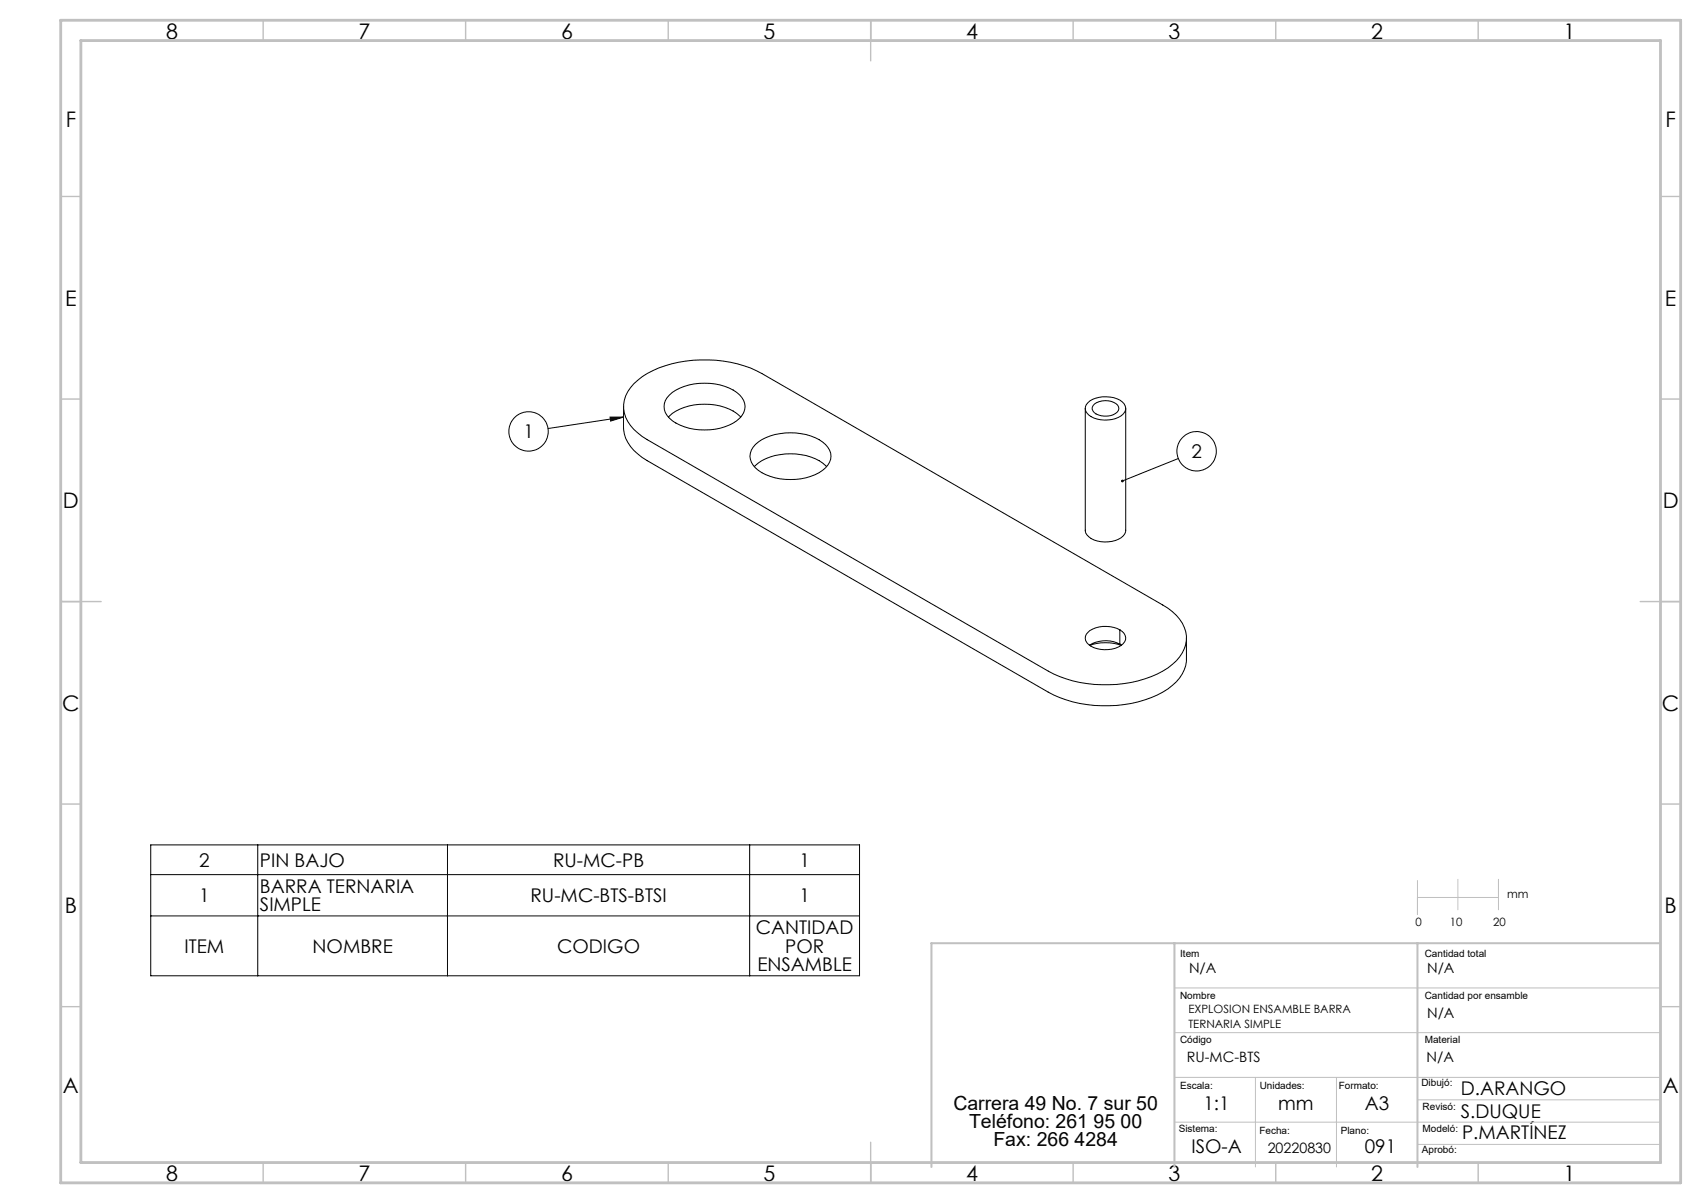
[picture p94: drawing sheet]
<svg xmlns="http://www.w3.org/2000/svg" width="420mm" height="297mm" viewBox="0 0 420 297" stroke-linecap="round" stroke-linejoin="round" font-family="sans-serif">
<defs><g id="words">
<g font-size="5.3">
<text x="41" y="9.5">8</text>
<text x="88.5" y="9.5">7</text>
<text x="138.5" y="9.5">6</text>
<text x="188.5" y="9.5">5</text>
<text x="238.5" y="9.5">4</text>
<text x="288.5" y="9.5">3</text>
<text x="338.5" y="9.5">2</text>
<text x="386" y="9.5">1</text>
<text x="16.2" y="31.3">F</text>
<text x="411.2" y="31.3">F</text>
<text x="16.1" y="75.5">E</text>
<text x="411.1" y="75.5">E</text>
<text x="15.5" y="125.5">D</text>
<text x="410.5" y="125.5">D</text>
<text x="15.4" y="175.5">C</text>
<text x="410.4" y="175.5">C</text>
<text x="16" y="225.5">B</text>
<text x="411" y="225.5">B</text>
<text x="15.5" y="269.8">A</text>
<text x="410.5" y="269.8">A</text>
<text x="41" y="291.5">8</text>
<text x="88.5" y="291.5">7</text>
<text x="138.5" y="291.5">6</text>
<text x="188.5" y="291.5">5</text>
<text x="238.5" y="291.5">4</text>
<text x="288.5" y="291.5">3</text>
<text x="338.5" y="291.5">2</text>
<text x="386" y="291.5">1</text>
</g>
<g font-size="4.8">
<text x="235.4" y="274">Carrera 49 No. 7 sur 50</text>
<text x="239.3" y="278.5">Teléfono: 261 95 00</text>
<text x="245.3" y="283">Fax: 266 4284</text>
</g>
<g font-size="4.7">
<text x="129.2" y="108.2">1</text>
<text x="294.2" y="113.1">2</text>
<text x="49.2" y="213.9">2</text>
<text x="64.2" y="213.9">PIN BAJO</text>
<text x="136.6" y="213.9">RU-MC-PB</text>
<text x="197.4" y="213.9">1</text>
<text x="64.2" y="220.4">BARRA TERNARIA</text>
<text x="49.2" y="222.7">1</text>
<text x="64.2" y="225">SIMPLE</text>
<text x="131" y="222.7">RU-MC-BTS-BTSI</text>
<text x="197.4" y="222.7">1</text>
<text x="186.6" y="230.6">CANTIDAD</text>
<text x="45.5" y="235.2">ITEM</text>
<text x="77.2" y="235.2">NOMBRE</text>
<text x="137.6" y="235.2">CODIGO</text>
<text x="187" y="239.7">ENSAMBLE</text>
<text x="193.9" y="235.2">POR</text>
<text x="297.2" y="274">1:1</text>
<text x="315.6" y="274">mm</text>
<text x="337" y="274">A3</text>
<text x="360.7" y="270.3">D.ARANGO</text>
<text x="360.7" y="276">S.DUQUE</text>
<text x="361" y="281.3">P.MARTÍNEZ</text>
<text x="294.2" y="284.6">ISO-A</text>
<text x="337" y="284.6">091</text>
</g>
<g font-size="3.5">
<text x="293.6" y="240.3">N/A</text>
<text x="352.4" y="240.3">N/A</text>
<text x="352.4" y="251.3">N/A</text>
<text x="293.1" y="262.2">RU-MC-BTS</text>
<text x="352.2" y="262.1">N/A</text>
<text x="313" y="284.6">20220830</text>
</g>
<g font-size="2.8">
<text x="372.2" y="221.7">mm</text>
<text x="349.5" y="228.6">0</text>
<text x="357.9" y="228.6">10</text>
<text x="368.7" y="228.6">20</text>
<text x="293.4" y="250">EXPLOSION ENSAMBLE BARRA</text>
<text x="293.4" y="253.8">TERNARIA SIMPLE</text>
</g>
<g font-size="2.5">
<text x="291.4" y="236.2">Item</text>
<text x="351.8" y="236.2">Cantidad total</text>
<text x="291.4" y="246.6">Nombre</text>
<text x="351.8" y="246.6">Cantidad por ensamble</text>
<text x="291.4" y="257.6">Código</text>
<text x="351.8" y="257.6">Material</text>
<text x="291.4" y="268.8">Escala:</text>
<text x="311" y="268.9">Unidades:</text>
<text x="330.6" y="268.8">Formato:</text>
<text x="351" y="268.1">Dibujó:</text>
<text x="351.3" y="274">Revisó:</text>
<text x="291" y="279.5">Sistema:</text>
<text x="311" y="280.1">Fecha:</text>
<text x="331.1" y="280.1">Plano:</text>
<text x="351.3" y="279.5">Modeló:</text>
<text x="351.1" y="284.5">Aprobó:</text>
</g>
</g></defs>
<g fill="none" stroke="#000" stroke-width=".25">
<path d="M156.5 94.8a23.3 23.3 0 0 1 14.7-5.9 30.2 30.2 0 0 1 16.9 3.3l99 57.2a10.3 10.3 0 0 1 5.8 7.6 9.2 9.2 0 0 1-4.5 7.9 30.9 30.9 0 0 1-28.2 1.5l-100.4-57.9a10.4 10.4 0 0 1-5.8-7.6 7.9 7.9 0 0 1 2.5-6.1zM165.3 97.5a14 14 0 0 1 12.5-2.5 7.6 7.6 0 0 1 6.1 4.6 4.5 4.5 0 0 1-2.9 4.9 15.4 15.4 0 0 1-15-.6 3.9 3.9 0 0 1-.7-6.4zM268.6 99.4a7.1 7.1 0 0 1 8.5-.2 2.01 2.01 0 0 1-.3 3.5 7.5 7.5 0 0 1-7.9-.2 1.91 1.91 0 0 1-.3-3.1zM270.3 99.7a4.7 4.7 0 0 1 5.6 .3 1.53 1.53 0 0 1-1.1 2.4 4.4 4.4 0 0 1-5-1 1.26 1.26 0 0 1 .5-1.7zM150.6 103h3.4l-3.2 1zM154 103l-18.7 2.8M154 100.4v5.1a9.4 9.4 0 0 0 4.6 7.5l100.2 57.9a31.3 31.3 0 0 0 28.3 0 10.3 10.3 0 0 0 5.8-7.6v-5.8M165 103a13.8 13.8 0 0 1 12.8-2.8 9.9 9.9 0 0 1 5.1 2.8M186.2 115.2a13.8 13.8 0 0 1 12.8-2.7 9.9 9.9 0 0 1 5.1 2.7M186.5 109.7a14 14 0 0 1 12.5-2.4 7.7 7.7 0 0 1 6.1 4.6 4.6 4.6 0 0 1-2.9 4.8 15.3 15.3 0 0 1-14.9-.6 4 4 0 0 1-.8-6.4zM268 100.8v30.1a3.8 3.8 0 0 0 3.8 2.8 6.1 6.1 0 0 0 5.9-1.9l.3-.9v-30.1M290.9 113.2l-13.8 5.5"/>
<path d="M268.6 156.1a7.1 7.1 0 0 1 8.9 .2 1.99 1.99 0 0 1-.7 3.1 7.3 7.3 0 0 1-8.4-.7 1.84 1.84 0 0 1 .2-2.6zM269.1 159.3a11.6 11.6 0 0 1 7.7 0M276.5 159a7.6 7.6 0 0 0-7.5 .3M276.5 159l.4 .3M276.5 155.5v3.5M37.2 208.6h175v32.3h-175zM37.2 215.9h175M63.6 208.6v32.3M110.5 208.6v32.3M185.1 208.6v32.3M37.2 226.1h175"/>
<circle cx="130.5" cy="106.5" r="4.9"/>
<circle cx="295.5" cy="111.4" r="4.9"/>
</g>
<path d="M350 217.4v8.4M360 217.1v7.5M370 217.1v7.5M350 221.6h20M290 243.9h120M290 254.9h120M290 266h120M290 277h120M310 266v22.1M330 266v22.1M350 271.5h60M350 282.5h60" fill="none" stroke="#c0c0c0" stroke-width=".25"/>
<g fill="none" stroke="#c0c0c0" stroke-width=".35">
<path d="M65 5v5M115 5v5M165 5v5M215 5v10M265 5v5M315 5v5M365 5v5M15 48.5h5M410 48.5h5M15 98.5h5M410 98.5h5M15 148.5h10"/>
<path d="M405 148.5h10M15 198.5h5M410 198.5h5M15 248.5h5M410 248.5h5M65 287v5M115 287v5M165 287v5M215 282v10M265 287v5M315 287v5M365 287v5"/>
</g>
<path d="M290 232.9v55.2M350 232.9v55.2M410 232.9h-180v55.2" fill="none" stroke="#c0c0c0" stroke-width=".5"/>
<path d="M15 5h400v287h-400zM20 10h390v277h-390z" fill="none" stroke="#c0c0c0" stroke-width=".7"/>
<path d="M150.6 103h3.4l-3.2 1zM276.9 118.6l-.1 .3 .3-.2-.3 .2a.34 .34 0 0 0 .5 .1 .34 .34 0 0 0 .1-.5 .34 .34 0 0 0-.5 .1z" fill="#000"/>
<use href="#words"/>
</svg>
